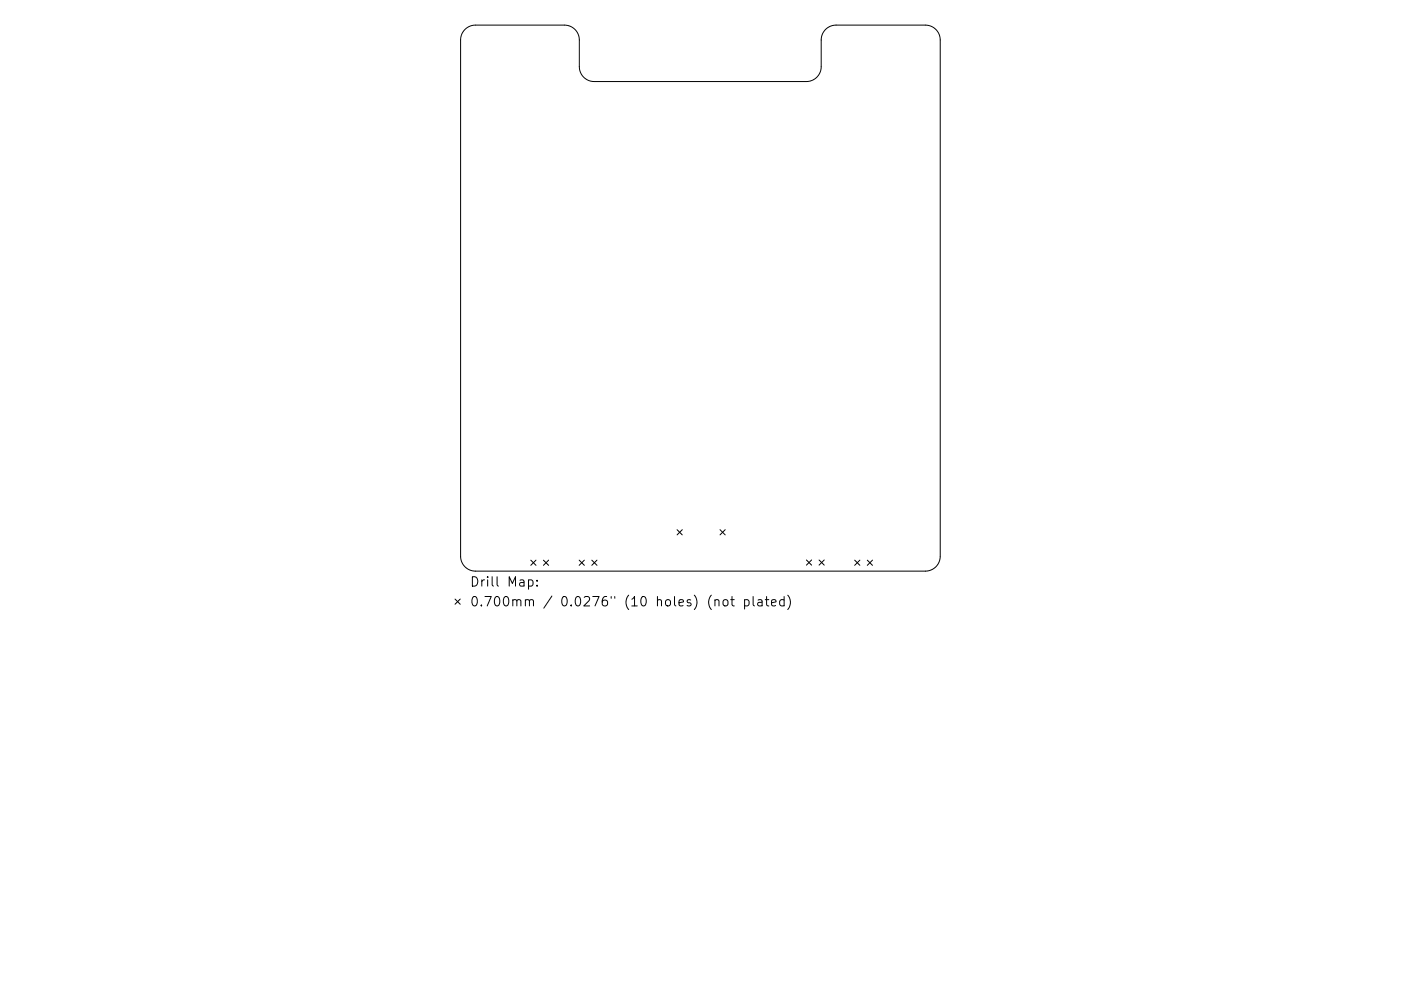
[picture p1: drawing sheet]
<svg xmlns="http://www.w3.org/2000/svg" width="297mm" height="210mm" viewBox="0 0 297 210" stroke-linecap="round" stroke-linejoin="round" font-family="sans-serif">
<defs><g id="words">
<g font-size="2.8">
<text x="99.6" y="124.5">Drill Map:</text>
<text x="99.6" y="128.7">0.700mm / 0.0276&quot; (10 holes) (not plated)</text>
</g>
</g></defs>
<g fill="none" stroke="#000" stroke-width=".21">
<path d="M98.6 6.2a3.1 3.1 0 0 1 2.2-.9h18.9a3.1 3.1 0 0 1 3.1 3.2v5.7a3.1 3.1 0 0 0 3.2 3.1h45a3.1 3.1 0 0 0 3.1-3.1v-5.7a3.1 3.1 0 0 1 3.2-3.2h18.9a3.1 3.1 0 0 1 3.1 3.2v109.5a3.1 3.1 0 0 1-3.1 3.2h-95.4a3.1 3.1 0 0 1-3.1-3.2v-109.5a3.1 3.1 0 0 1 .9-2.3zM112.5 118.8l1.1 1.1M113.6 118.8l-1.1 1.1M115.2 118.8l1.1 1.1M116.3 118.8l-1.1 1.1M122.8 118.8l1.1 1.1M123.9 118.8l-1.1 1.1M125.5 118.8l1.1 1.1M126.6 118.8l-1.1 1.1M143.6 112.4l1.1 1.1M144.7 112.4l-1.1 1.1M152.7 112.4l1.1 1.1"/>
<path d="M153.8 112.4l-1.1 1.1M171 118.8l1.1 1.1M172.1 118.8l-1.1 1.1M173.7 118.8l1.1 1.1M174.8 118.8l-1.1 1.1M181.2 118.8l1.1 1.1M182.3 118.8l-1.1 1.1M183.9 118.8l1.1 1.1M185 118.8l-1.1 1.1M96.5 127.1l1.1 1.1M97.6 127.1l-1.1 1.1M112.1 123.1l.5-.1 .4 .4v.6l-.2 .3h-.7"/>
<path d="M113.9 124.2v.2M113.9 123.1v.2M151.6 127.4l.3-.2 .4 .1 .1 1.3M153.4 127.4l.3-.2a.54 .54 0 0 1 .6 .4v.6a.54 .54 0 0 1-.5 .4 .54 .54 0 0 1-.5-.4zM154.9 127.2h.8M155.2 126.6v1.7l.1 .2 .4 .1M157.9 127.3l.5-.1 .4 .4v.6l-.2 .3h-.7M157.9 127.2v2M159.7 126.6v1.7l.3 .3M160.7 127.3h.8l.1 1.3M161.6 127.7l-.7 .1a.39 .39 0 0 0-.3 .4 .39 .39 0 0 0 .3 .4l.7-.1M162.2 127.2h.8"/>
<path d="M162.5 126.6v1.7l.1 .2 .4 .1M163.6 127.9l.9-.2-.1-.4-.5-.1-.3 .3 .1 1h.7M166.2 127.3l-.5-.1-.4 .4v.6l.2 .3h.7M166.2 126.6v2M167 126.3a2.29 2.29 0 0 1 0 3"/>
</g>
<use href="#words"/>
</svg>
